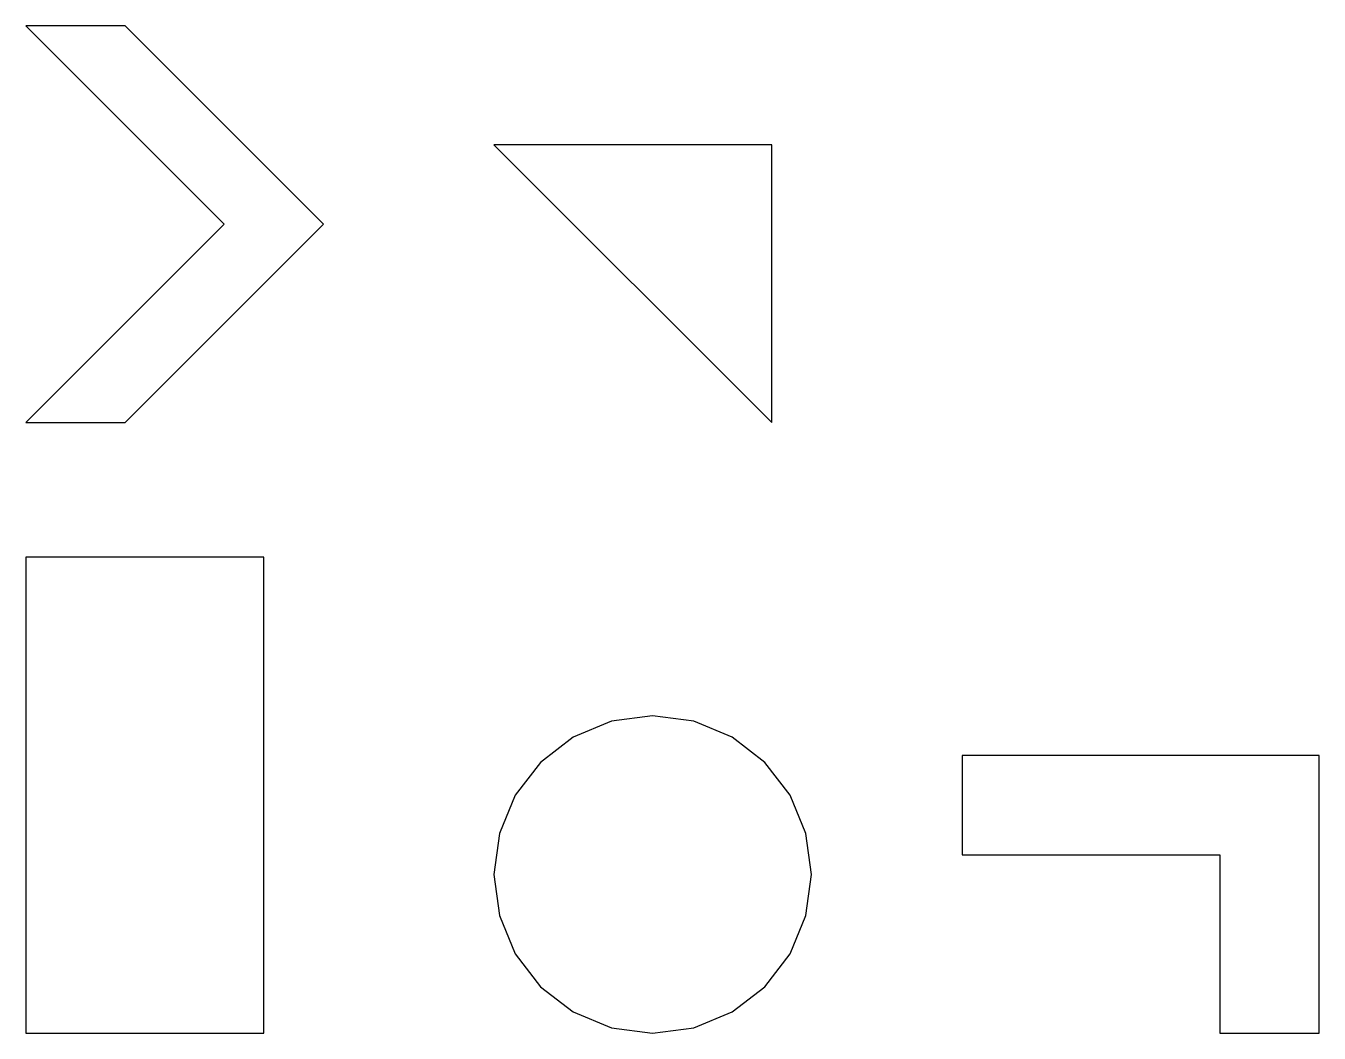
# Model space of a CAD drawing. Header units: millimetres. Extents: x 0 to 652, y 0 to 508.
import ezdxf

# ---------------------------------------------------------------- set-up
doc = ezdxf.new("R2010")
doc.units = ezdxf.units.MM
for name, color, linetype in [('PART001', 7, 'Continuous'), ('PART002', 7, 'Continuous'), ('PART003', 7, 'Continuous'), ('PART004', 7, 'Continuous'), ('PART005', 7, 'Continuous')]:
    doc.layers.add(name, color=color, linetype=linetype)

msp = doc.modelspace()

# ---------------------------------------------------------------- linework, layer by layer
at = {"layer": 'PART001'}
msp.add_lwpolyline([(120, 0), (120, 240), (0, 240), (0, 0)], close=True, dxfattribs=at)
at = {"layer": 'PART002'}
msp.add_lwpolyline([(396, 80), (393.27, 100.71), (385.28, 120), (372.57, 136.57), (356, 149.28), (336.71, 157.27), (316, 160), (295.29, 157.27), (276, 149.28), (259.43, 136.57), (246.72, 120), (238.73, 100.71), (236, 80), (238.73, 59.29), (246.72, 40), (259.43, 23.43), (276, 10.72), (295.29, 2.73), (316, 0), (336.71, 2.73), (356, 10.72), (372.57, 23.43), (385.28, 40), (393.27, 59.29)], close=True, dxfattribs=at)
at = {"layer": 'PART003'}
msp.add_lwpolyline([(652, 140), (472, 140), (472, 90), (602, 90), (602, 0), (652, 0)], close=True, dxfattribs=at)
at = {"layer": 'PART004'}
msp.add_lwpolyline([(0, 508), (100, 408), (0, 308), (50, 308), (150, 408), (50, 508)], close=True, dxfattribs=at)
at = {"layer": 'PART005'}
msp.add_lwpolyline([(376, 448), (236, 448), (376, 308)], close=True, dxfattribs=at)

doc.saveas('drawing.dxf')
